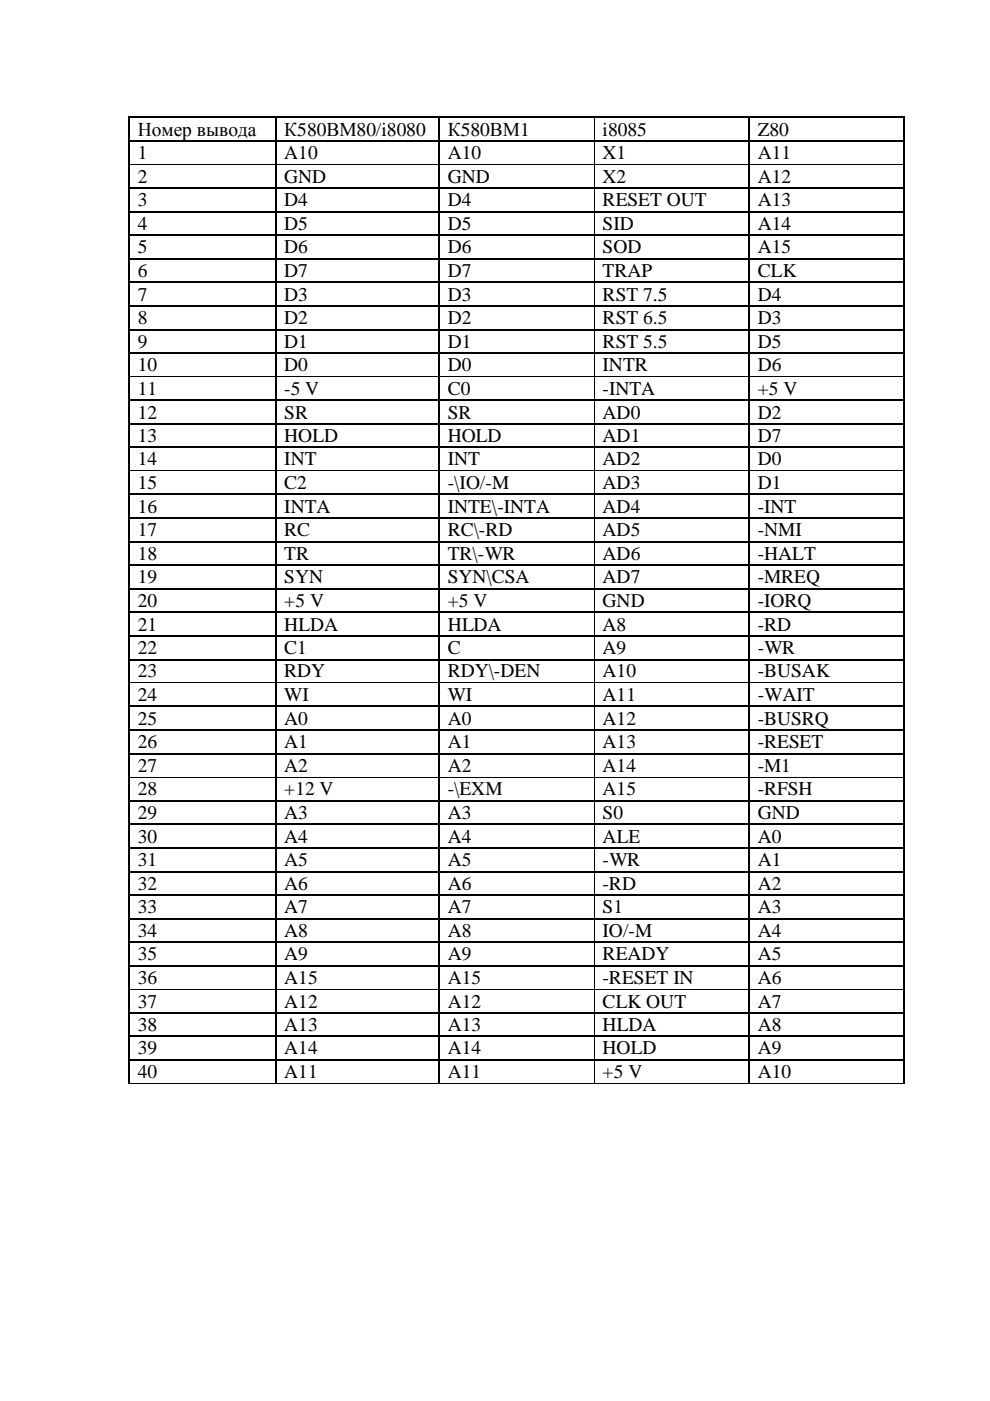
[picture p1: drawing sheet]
<svg xmlns="http://www.w3.org/2000/svg" width="210mm" height="297mm" viewBox="0 0 210 297" stroke-linecap="round" stroke-linejoin="round" font-family="sans-serif">
<defs><g id="words">
<g font-size="4.1">
<text x="29.2" y="28.8">Номер вывода</text>
<text x="60.3" y="28.8">К580ВМ80/i8080</text>
<text x="95" y="28.8">К580ВМ1</text>
<text x="127.8" y="28.8">i8085</text>
<text x="160.7" y="28.8">Z80</text>
<text x="29.2" y="33.7">1</text>
<text x="60.3" y="33.7">A10</text>
<text x="95" y="33.7">A10</text>
<text x="127.8" y="33.7">X1</text>
<text x="160.7" y="33.7">A11</text>
<text x="29.2" y="38.7">2</text>
<text x="60.3" y="38.7">GND</text>
<text x="95" y="38.7">GND</text>
<text x="127.8" y="38.7">X2</text>
<text x="160.7" y="38.7">A12</text>
<text x="29.2" y="43.7">3</text>
<text x="60.3" y="43.7">D4</text>
<text x="95" y="43.7">D4</text>
<text x="127.8" y="43.7">RESET OUT</text>
<text x="160.7" y="43.7">A13</text>
<text x="29.2" y="48.8">4</text>
<text x="29.2" y="53.7">5</text>
<text x="60.3" y="48.8">D5</text>
<text x="60.3" y="53.7">D6</text>
<text x="95" y="48.8">D5</text>
<text x="95" y="53.7">D6</text>
<text x="127.8" y="48.8">SID</text>
<text x="127.8" y="53.7">SOD</text>
<text x="160.7" y="48.8">A14</text>
<text x="160.7" y="53.7">A15</text>
<text x="29.2" y="58.7">6</text>
<text x="60.3" y="58.7">D7</text>
<text x="95" y="58.7">D7</text>
<text x="127.8" y="58.7">TRAP</text>
<text x="160.7" y="58.7">CLK</text>
<text x="29.2" y="63.7">7</text>
<text x="60.3" y="63.7">D3</text>
<text x="95" y="63.7">D3</text>
<text x="127.8" y="63.7">RST 7.5</text>
<text x="160.7" y="63.7">D4</text>
<text x="29.2" y="68.7">8</text>
<text x="60.3" y="68.7">D2</text>
<text x="95" y="68.7">D2</text>
<text x="127.8" y="68.7">RST 6.5</text>
<text x="160.7" y="68.7">D3</text>
<text x="29.2" y="73.7">9</text>
<text x="60.3" y="73.7">D1</text>
<text x="95" y="73.7">D1</text>
<text x="127.8" y="73.7">RST 5.5</text>
<text x="160.7" y="73.7">D5</text>
<text x="29.2" y="78.7">10</text>
<text x="29.2" y="83.7">11</text>
<text x="60.3" y="78.7">D0</text>
<text x="60.3" y="83.7">-5 V</text>
<text x="95" y="83.7">C0</text>
<text x="95" y="78.7">D0</text>
<text x="127.8" y="83.7">-INTA</text>
<text x="127.8" y="78.7">INTR</text>
<text x="160.7" y="83.7">+5 V</text>
<text x="160.7" y="78.7">D6</text>
<text x="29.2" y="88.7">12</text>
<text x="60.3" y="88.7">SR</text>
<text x="95" y="88.7">SR</text>
<text x="127.8" y="88.7">AD0</text>
<text x="160.7" y="88.7">D2</text>
<text x="29.2" y="93.7">13</text>
<text x="60.3" y="93.7">HOLD</text>
<text x="95" y="93.7">HOLD</text>
<text x="127.8" y="93.7">AD1</text>
<text x="160.7" y="93.7">D7</text>
<text x="29.2" y="98.7">14</text>
<text x="60.3" y="98.7">INT</text>
<text x="95" y="98.7">INT</text>
<text x="127.8" y="98.7">AD2</text>
<text x="160.7" y="98.7">D0</text>
<text x="29.2" y="103.7">15</text>
<text x="60.3" y="103.7">C2</text>
<text x="95" y="103.7">-\IO/-M</text>
<text x="127.8" y="103.7">AD3</text>
<text x="160.7" y="103.7">D1</text>
<text x="29.2" y="108.7">16</text>
<text x="29.2" y="113.7">17</text>
<text x="60.3" y="108.7">INTA</text>
<text x="60.3" y="113.7">RC</text>
<text x="95" y="108.7">INTE\-INTA</text>
<text x="95" y="113.7">RC\-RD</text>
<text x="127.8" y="113.7">AD5</text>
<text x="127.8" y="108.7">AD4</text>
<text x="160.7" y="113.7">-NMI</text>
<text x="160.7" y="108.7">-INT</text>
<text x="29.2" y="118.7">18</text>
<text x="60.3" y="118.7">TR</text>
<text x="95" y="118.7">TR\-WR</text>
<text x="127.8" y="118.7">AD6</text>
<text x="160.7" y="118.7">-HALT</text>
<text x="29.2" y="123.7">19</text>
<text x="60.3" y="123.7">SYN</text>
<text x="95" y="123.7">SYN\CSA</text>
<text x="127.8" y="123.7">AD7</text>
<text x="160.7" y="123.7">-MREQ</text>
<text x="29.2" y="128.7">20</text>
<text x="60.3" y="128.7">+5 V</text>
<text x="95" y="128.7">+5 V</text>
<text x="127.8" y="128.7">GND</text>
<text x="160.7" y="128.7">-IORQ</text>
<text x="29.2" y="133.7">21</text>
<text x="60.3" y="133.7">HLDA</text>
<text x="95" y="133.7">HLDA</text>
<text x="127.8" y="133.7">A8</text>
<text x="160.7" y="133.7">-RD</text>
<text x="29.2" y="138.6">22</text>
<text x="29.2" y="143.6">23</text>
<text x="60.3" y="138.6">C1</text>
<text x="60.3" y="143.6">RDY</text>
<text x="95" y="143.6">RDY\-DEN</text>
<text x="95" y="138.6">C</text>
<text x="127.8" y="138.6">A9</text>
<text x="127.8" y="143.6">A10</text>
<text x="160.7" y="138.6">-WR</text>
<text x="160.7" y="143.6">-BUSAK</text>
<text x="29.2" y="148.6">24</text>
<text x="60.3" y="148.6">WI</text>
<text x="95" y="148.6">WI</text>
<text x="127.8" y="148.6">A11</text>
<text x="160.7" y="148.6">-WAIT</text>
<text x="29.2" y="153.7">25</text>
<text x="60.3" y="153.7">A0</text>
<text x="95" y="153.7">A0</text>
<text x="127.8" y="153.7">A12</text>
<text x="160.7" y="153.7">-BUSRQ</text>
<text x="29.2" y="158.7">26</text>
<text x="60.3" y="158.7">A1</text>
<text x="95" y="158.7">A1</text>
<text x="127.8" y="158.7">A13</text>
<text x="160.7" y="158.7">-RESET</text>
<text x="29.2" y="163.6">27</text>
<text x="60.3" y="163.6">A2</text>
<text x="95" y="163.6">A2</text>
<text x="127.8" y="163.6">A14</text>
<text x="160.7" y="163.6">-M1</text>
<text x="29.2" y="168.6">28</text>
<text x="29.2" y="173.7">29</text>
<text x="60.3" y="168.6">+12 V</text>
<text x="60.3" y="173.7">A3</text>
<text x="95" y="168.6">-\EXM</text>
<text x="95" y="173.7">A3</text>
<text x="127.8" y="168.6">A15</text>
<text x="127.8" y="173.7">S0</text>
<text x="160.7" y="168.6">-RFSH</text>
<text x="160.7" y="173.7">GND</text>
<text x="29.2" y="178.6">30</text>
<text x="60.3" y="178.6">A4</text>
<text x="95" y="178.6">A4</text>
<text x="127.8" y="178.6">ALE</text>
<text x="160.7" y="178.6">A0</text>
<text x="29.2" y="183.6">31</text>
<text x="60.3" y="183.6">A5</text>
<text x="95" y="183.6">A5</text>
<text x="127.8" y="183.6">-WR</text>
<text x="160.7" y="183.6">A1</text>
<text x="29.2" y="188.6">32</text>
<text x="60.3" y="188.6">A6</text>
<text x="95" y="188.6">A6</text>
<text x="127.8" y="188.6">-RD</text>
<text x="160.7" y="188.6">A2</text>
<text x="29.2" y="193.6">33</text>
<text x="60.3" y="193.6">A7</text>
<text x="95" y="193.6">A7</text>
<text x="127.8" y="193.6">S1</text>
<text x="160.7" y="193.6">A3</text>
<text x="29.2" y="198.6">34</text>
<text x="29.2" y="203.6">35</text>
<text x="60.3" y="198.6">A8</text>
<text x="60.3" y="203.6">A9</text>
<text x="95" y="198.6">A8</text>
<text x="95" y="203.6">A9</text>
<text x="127.8" y="198.6">IO/-M</text>
<text x="127.8" y="203.6">READY</text>
<text x="160.7" y="198.6">A4</text>
<text x="160.7" y="203.6">A5</text>
<text x="29.2" y="208.6">36</text>
<text x="60.3" y="208.6">A15</text>
<text x="95" y="208.6">A15</text>
<text x="127.8" y="208.6">-RESET IN</text>
<text x="160.7" y="208.6">A6</text>
<text x="29.2" y="213.6">37</text>
<text x="60.3" y="213.6">A12</text>
<text x="95" y="213.6">A12</text>
<text x="127.8" y="213.6">CLK OUT</text>
<text x="160.7" y="213.6">A7</text>
<text x="29.2" y="218.6">38</text>
<text x="60.3" y="218.6">A13</text>
<text x="95" y="218.6">A13</text>
<text x="127.8" y="218.6">HLDA</text>
<text x="160.7" y="218.6">A8</text>
<text x="29.2" y="223.6">39</text>
<text x="60.3" y="223.6">A14</text>
<text x="95" y="223.6">A14</text>
<text x="127.8" y="223.6">HOLD</text>
<text x="160.7" y="223.6">A9</text>
<text x="29.2" y="228.6">40</text>
<text x="60.3" y="228.6">A11</text>
<text x="95" y="228.6">A11</text>
<text x="127.8" y="228.6">+5 V</text>
<text x="160.7" y="228.6">A10</text>
</g>
</g></defs>
<g fill="#000">
<path d="M27.2 24.8h.3v.2h-.3zM27.2 29.8h.3v.3h-.3zM27.2 34.8h.3v.2h-.3zM58.3 24.8h.2v.2h-.2zM58.3 29.8h.2v.3h-.2zM58.3 34.8h.2v.2h-.2zM93 24.8h.2v.2h-.2zM93 29.8h.2v.3h-.2zM93 34.8h.2v.2h-.2zM125.9 24.8h.2v.2h-.2zM125.9 29.8h.2v.3h-.2zM125.9 34.8h.2v.2h-.2z"/>
<path d="M158.7 24.8h.2v.2h-.2zM158.7 29.8h.2v.3h-.2zM158.7 34.8h.2v.2h-.2zM191.6 24.8h.2v.2h-.2zM191.6 29.8h.2v.3h-.2zM191.6 34.8h.2v.2h-.2zM27.2 39.8h.3v.2h-.3zM27.2 44.7h.3v.3h-.3zM27.2 49.8h.3v.2h-.3zM27.2 54.8h.3v.2h-.3zM27.2 59.7h.3v.3h-.3zM58.3 39.8h.2v.2h-.2z"/>
<path d="M58.3 44.7h.2v.3h-.2zM58.3 49.8h.2v.2h-.2zM58.3 54.8h.2v.2h-.2zM58.3 59.7h.2v.3h-.2zM93 39.8h.2v.2h-.2zM93 44.7h.2v.3h-.2zM93 49.8h.2v.2h-.2zM93 54.8h.2v.2h-.2zM93 59.7h.2v.3h-.2zM125.9 39.8h.2v.2h-.2zM125.9 44.7h.2v.3h-.2zM125.9 49.8h.2v.2h-.2z"/>
<path d="M125.9 54.8h.2v.2h-.2zM125.9 59.7h.2v.3h-.2zM158.7 39.8h.2v.2h-.2zM158.7 44.7h.2v.3h-.2zM158.7 49.8h.2v.2h-.2zM158.7 54.8h.2v.2h-.2zM158.7 59.7h.2v.3h-.2zM191.6 39.8h.2v.2h-.2zM191.6 44.7h.2v.3h-.2zM191.6 49.8h.2v.2h-.2zM191.6 54.8h.2v.2h-.2zM191.6 59.7h.2v.3h-.2z"/>
<path d="M27.2 64.7h.3v.3h-.3zM27.2 69.8h.3v.2h-.3zM27.2 74.8h.3v.2h-.3zM27.2 79.8h.3v.2h-.3zM58.3 64.7h.2v.3h-.2zM58.3 69.8h.2v.2h-.2zM58.3 74.8h.2v.2h-.2zM58.3 79.8h.2v.2h-.2zM93 64.7h.2v.3h-.2zM93 69.8h.2v.2h-.2zM93 74.8h.2v.2h-.2zM93 79.8h.2v.2h-.2z"/>
<path d="M125.9 64.7h.2v.3h-.2zM125.9 69.8h.2v.2h-.2zM125.9 74.8h.2v.2h-.2zM125.9 79.8h.2v.2h-.2zM158.7 64.7h.2v.3h-.2zM158.7 69.8h.2v.2h-.2zM158.7 74.8h.2v.2h-.2zM158.7 79.8h.2v.2h-.2zM191.6 64.7h.2v.3h-.2zM191.6 69.8h.2v.2h-.2zM191.6 74.8h.2v.2h-.2zM191.6 79.8h.2v.2h-.2z"/>
<path d="M27.2 84.7h.3v.3h-.3zM27.2 89.7h.3v.3h-.3zM27.2 94.7h.3v.3h-.3zM27.2 99.7h.3v.2h-.3zM58.3 84.7h.2v.3h-.2zM58.3 89.7h.2v.3h-.2zM58.3 94.7h.2v.3h-.2zM58.3 99.7h.2v.2h-.2zM93 84.7h.2v.3h-.2zM93 89.7h.2v.3h-.2zM93 94.7h.2v.3h-.2zM93 99.7h.2v.2h-.2z"/>
<path d="M125.9 84.7h.2v.3h-.2zM125.9 89.7h.2v.3h-.2zM125.9 94.7h.2v.3h-.2zM125.9 99.7h.2v.2h-.2zM158.7 84.7h.2v.3h-.2zM158.7 89.7h.2v.3h-.2zM158.7 94.7h.2v.3h-.2zM158.7 99.7h.2v.2h-.2zM191.6 84.7h.2v.3h-.2zM191.6 89.7h.2v.3h-.2zM191.6 94.7h.2v.3h-.2zM191.6 99.7h.2v.2h-.2z"/>
<path d="M27.2 104.7h.3v.2h-.3zM27.2 109.7h.3v.3h-.3zM27.2 114.7h.3v.3h-.3zM27.2 119.7h.3v.3h-.3zM58.3 104.7h.2v.2h-.2zM58.3 109.7h.2v.3h-.2zM58.3 114.7h.2v.3h-.2zM58.3 119.7h.2v.3h-.2zM93 104.7h.2v.2h-.2zM93 109.7h.2v.3h-.2zM93 114.7h.2v.3h-.2zM93 119.7h.2v.3h-.2z"/>
<path d="M125.9 104.7h.2v.2h-.2zM125.9 109.7h.2v.3h-.2zM125.9 114.7h.2v.3h-.2zM125.9 119.7h.2v.3h-.2zM158.7 104.7h.2v.2h-.2zM158.7 109.7h.2v.3h-.2zM158.7 114.7h.2v.3h-.2zM158.7 119.7h.2v.3h-.2zM191.6 104.7h.2v.2h-.2zM191.6 109.7h.2v.3h-.2zM191.6 114.7h.2v.3h-.2zM191.6 119.7h.2v.3h-.2z"/>
<path d="M27.2 124.7h.3v.2h-.3zM27.2 129.7h.3v.2h-.3zM27.2 134.7h.3v.3h-.3zM27.2 139.7h.3v.3h-.3zM58.3 124.7h.2v.2h-.2zM58.3 129.7h.2v.2h-.2zM58.3 134.7h.2v.3h-.2zM58.3 139.7h.2v.3h-.2zM93 124.7h.2v.2h-.2zM93 129.7h.2v.2h-.2zM93 134.7h.2v.3h-.2zM93 139.7h.2v.3h-.2z"/>
<path d="M125.9 124.7h.2v.2h-.2zM125.9 129.7h.2v.2h-.2zM125.9 134.7h.2v.3h-.2zM125.9 139.7h.2v.3h-.2zM158.7 124.7h.2v.2h-.2zM158.7 129.7h.2v.2h-.2zM158.7 134.7h.2v.3h-.2zM158.7 139.7h.2v.3h-.2zM191.6 124.7h.2v.2h-.2zM191.6 129.7h.2v.2h-.2zM191.6 134.7h.2v.3h-.2zM191.6 139.7h.2v.3h-.2z"/>
<path d="M27.2 144.7h.3v.2h-.3zM27.2 149.6h.3v.3h-.3zM27.2 154.7h.3v.2h-.3zM27.2 159.7h.3v.2h-.3zM58.3 144.7h.2v.2h-.2zM58.3 149.6h.2v.3h-.2zM58.3 154.7h.2v.2h-.2zM58.3 159.7h.2v.2h-.2zM93 144.7h.2v.2h-.2zM93 149.6h.2v.3h-.2zM93 154.7h.2v.2h-.2zM93 159.7h.2v.2h-.2z"/>
<path d="M125.9 144.7h.2v.2h-.2zM125.9 149.6h.2v.3h-.2zM125.9 154.7h.2v.2h-.2zM125.9 159.7h.2v.2h-.2zM158.7 144.7h.2v.2h-.2zM158.7 149.6h.2v.3h-.2zM158.7 154.7h.2v.2h-.2zM158.7 159.7h.2v.2h-.2zM191.6 144.7h.2v.2h-.2zM191.6 149.6h.2v.3h-.2zM191.6 154.7h.2v.2h-.2zM191.6 159.7h.2v.2h-.2z"/>
<path d="M27.2 164.7h.3v.2h-.3zM27.2 169.6h.3v.3h-.3zM27.2 174.7h.3v.2h-.3zM27.2 179.7h.3v.2h-.3zM58.3 164.7h.2v.2h-.2zM58.3 169.6h.2v.3h-.2zM58.3 174.7h.2v.2h-.2zM58.3 179.7h.2v.2h-.2zM93 164.7h.2v.2h-.2zM93 169.6h.2v.3h-.2zM93 174.7h.2v.2h-.2zM93 179.7h.2v.2h-.2z"/>
<path d="M125.9 164.7h.2v.2h-.2zM125.9 169.6h.2v.3h-.2zM125.9 174.7h.2v.2h-.2zM125.9 179.7h.2v.2h-.2zM158.7 164.7h.2v.2h-.2zM158.7 169.6h.2v.3h-.2zM158.7 174.7h.2v.2h-.2zM158.7 179.7h.2v.2h-.2zM191.6 164.7h.2v.2h-.2zM191.6 169.6h.2v.3h-.2zM191.6 174.7h.2v.2h-.2zM191.6 179.7h.2v.2h-.2z"/>
<path d="M27.2 184.7h.3v.2h-.3zM27.2 189.6h.3v.3h-.3zM27.2 194.6h.3v.3h-.3zM27.2 199.6h.3v.3h-.3zM58.3 184.7h.2v.2h-.2zM58.3 189.6h.2v.3h-.2zM58.3 194.6h.2v.3h-.2zM58.3 199.6h.2v.3h-.2zM93 184.7h.2v.2h-.2zM93 189.6h.2v.3h-.2zM93 194.6h.2v.3h-.2zM93 199.6h.2v.3h-.2z"/>
<path d="M125.9 184.7h.2v.2h-.2zM125.9 189.6h.2v.3h-.2zM125.9 194.6h.2v.3h-.2zM125.9 199.6h.2v.3h-.2zM158.7 184.7h.2v.2h-.2zM158.7 189.6h.2v.3h-.2zM158.7 194.6h.2v.3h-.2zM158.7 199.6h.2v.3h-.2zM191.6 184.7h.2v.2h-.2zM191.6 189.6h.2v.3h-.2zM191.6 194.6h.2v.3h-.2zM191.6 199.6h.2v.3h-.2z"/>
<path d="M27.2 204.6h.3v.3h-.3zM27.2 209.6h.3v.2h-.3zM27.2 214.6h.3v.3h-.3zM27.2 219.6h.3v.3h-.3zM58.3 204.6h.2v.3h-.2zM58.3 209.6h.2v.2h-.2zM58.3 214.6h.2v.3h-.2zM58.3 219.6h.2v.3h-.2zM93 204.6h.2v.3h-.2zM93 209.6h.2v.2h-.2zM93 214.6h.2v.3h-.2zM93 219.6h.2v.3h-.2z"/>
<path d="M125.9 204.6h.2v.3h-.2zM125.9 209.6h.2v.2h-.2zM125.9 214.6h.2v.3h-.2zM125.9 219.6h.2v.3h-.2zM158.7 204.6h.2v.3h-.2zM158.7 209.6h.2v.2h-.2zM158.7 214.6h.2v.3h-.2zM158.7 219.6h.2v.3h-.2zM191.6 204.6h.2v.3h-.2zM191.6 209.6h.2v.2h-.2zM191.6 214.6h.2v.3h-.2zM191.6 219.6h.2v.3h-.2z"/>
<path d="M27.2 224.6h.3v.3h-.3zM27.2 229.7h.3v.2h-.3zM58.3 224.6h.2v.3h-.2zM58.3 229.7h.2v.2h-.2zM93 224.6h.2v.3h-.2zM93 229.7h.2v.2h-.2zM125.9 224.6h.2v.3h-.2zM125.9 229.7h.2v.2h-.2zM158.7 224.6h.2v.3h-.2zM158.7 229.7h.2v.2h-.2zM191.6 224.6h.2v.3h-.2zM191.6 229.7h.2v.2h-.2z"/>
</g>
<g fill="none" stroke="#000" stroke-width=".25">
<path d="M27.3 25v4.8M27.3 30.1v4.7M27.3 35v4.8M27.5 24.9h30.8M27.5 29.9h30.8M27.5 39.9h30.8M58.4 25v4.8M58.4 30.1v4.7M58.4 35v4.8M58.5 24.9h34.5M58.5 29.9h34.5M58.5 39.9h34.5"/>
<path d="M93.1 25v4.8M93.1 30.1v4.7M93.1 35v4.8M93.2 24.9h32.7M93.2 29.9h32.7M93.2 39.9h32.7M126.1 24.9h32.6M126.1 29.9h32.6M126.1 39.9h32.6M158.8 25v4.8M158.8 30.1v4.7M158.8 35v4.8"/>
<path d="M158.9 24.9h32.7M158.9 29.9h32.7M158.9 39.9h32.7M191.7 25v4.8M191.7 30.1v4.7M191.7 35v4.8M27.3 40v4.7M27.3 45v4.8M27.3 50v4.8M27.3 55v4.7M27.3 60v4.7M27.5 44.9h30.8"/>
<path d="M27.5 49.9h30.8M27.5 54.9h30.8M27.5 59.9h30.8M58.4 40v4.7M58.4 45v4.8M58.4 50v4.8M58.4 55v4.7M58.4 60v4.7M58.5 44.9h34.5M58.5 49.9h34.5M58.5 54.9h34.5M58.5 59.9h34.5"/>
<path d="M93.1 40v4.7M93.1 45v4.8M93.1 50v4.8M93.1 55v4.7M93.1 60v4.7M93.2 44.9h32.7M93.2 49.9h32.7M93.2 54.9h32.7M93.2 59.9h32.7M126.1 44.9h32.6M126.1 49.9h32.6M126.1 54.9h32.6"/>
<path d="M126.1 59.9h32.6M158.8 40v4.7M158.8 45v4.8M158.8 50v4.8M158.8 55v4.7M158.8 60v4.7M158.9 44.9h32.7M158.9 49.9h32.7M158.9 54.9h32.7M158.9 59.9h32.7M191.7 40v4.7M191.7 45v4.8"/>
<path d="M191.7 50v4.8M191.7 55v4.7M191.7 60v4.7M27.3 65v4.8M27.3 70v4.8M27.3 75v4.8M27.3 80v4.7M27.5 64.9h30.8M27.5 69.9h30.8M27.5 74.9h30.8M58.4 65v4.8M58.4 70v4.8"/>
<path d="M58.4 75v4.8M58.4 80v4.7M58.5 64.9h34.5M58.5 69.9h34.5M58.5 74.9h34.5M93.1 65v4.8M93.1 70v4.8M93.1 75v4.8M93.1 80v4.7M93.2 64.9h32.7M93.2 69.9h32.7M93.2 74.9h32.7"/>
<path d="M126.1 64.9h32.6M126.1 69.9h32.6M126.1 74.9h32.6M158.8 65v4.8M158.8 70v4.8M158.8 75v4.8M158.8 80v4.7M158.9 64.9h32.7M158.9 69.9h32.7M158.9 74.9h32.7M191.7 65v4.8M191.7 70v4.8"/>
<path d="M191.7 75v4.8M191.7 80v4.7M27.3 85v4.7M27.3 90v4.7M27.3 95v4.7M27.3 99.9v4.8M27.5 84.8h30.8M27.5 89.9h30.8M27.5 94.9h30.8M58.4 85v4.7M58.4 90v4.7M58.4 95v4.7"/>
<path d="M58.4 99.9v4.8M58.5 84.8h34.5M58.5 89.9h34.5M58.5 94.9h34.5M93.1 85v4.7M93.1 90v4.7M93.1 95v4.7M93.1 99.9v4.8M93.2 84.8h32.7M93.2 89.9h32.7M93.2 94.9h32.7M126.1 84.8h32.6"/>
<path d="M126.1 89.9h32.6M126.1 94.9h32.6M158.8 85v4.7M158.8 90v4.7M158.8 95v4.7M158.8 99.9v4.8M158.9 84.8h32.7M158.9 89.9h32.7M158.9 94.9h32.7M191.7 85v4.7M191.7 90v4.7M191.7 95v4.7"/>
<path d="M191.7 99.9v4.8M27.3 104.9v4.8M27.3 110v4.7M27.3 115v4.7M27.3 120v4.7M27.5 104.8h30.8M27.5 109.9h30.8M27.5 114.9h30.8M27.5 119.8h30.8M58.4 104.9v4.8M58.4 110v4.7M58.4 115v4.7"/>
<path d="M58.4 120v4.7M58.5 104.8h34.5M58.5 109.9h34.5M58.5 114.9h34.5M58.5 119.8h34.5M93.1 104.9v4.8M93.1 110v4.7M93.1 115v4.7M93.1 120v4.7M93.2 104.8h32.7M93.2 109.9h32.7M93.2 114.9h32.7"/>
<path d="M93.2 119.8h32.7M126.1 104.8h32.6M126.1 109.9h32.6M126.1 114.9h32.6M126.1 119.8h32.6M158.8 104.9v4.8M158.8 110v4.7M158.8 115v4.7M158.8 120v4.7M158.9 104.8h32.7M158.9 109.9h32.7M158.9 114.9h32.7"/>
<path d="M158.9 119.8h32.7M191.7 104.9v4.8M191.7 110v4.7M191.7 115v4.7M191.7 120v4.7M27.3 124.9v4.8M27.3 129.9v4.8M27.3 135v4.7M27.3 140v4.7M27.5 124.8h30.8M27.5 129.8h30.8M27.5 134.8h30.8"/>
<path d="M27.5 139.8h30.8M58.4 124.9v4.8M58.4 129.9v4.8M58.4 135v4.7M58.4 140v4.7M58.5 124.8h34.5M58.5 129.8h34.5M58.5 134.8h34.5M58.5 139.8h34.5M93.1 124.9v4.8M93.1 129.9v4.8M93.1 135v4.7"/>
<path d="M93.1 140v4.7M93.2 124.8h32.7M93.2 129.8h32.7M93.2 134.8h32.7M93.2 139.8h32.7M126.1 124.8h32.6M126.1 129.8h32.6M126.1 134.8h32.6M126.1 139.8h32.6M158.8 124.9v4.8M158.8 129.9v4.8M158.8 135v4.7"/>
<path d="M158.8 140v4.7M158.9 124.8h32.7M158.9 129.8h32.7M158.9 134.8h32.7M158.9 139.8h32.7M191.7 124.9v4.8M191.7 129.9v4.8M191.7 135v4.7M191.7 140v4.7M27.3 144.9v4.7M27.3 149.9v4.8M27.3 154.9v4.8"/>
<path d="M27.3 159.9v4.8M27.5 149.8h30.8M27.5 154.8h30.8M27.5 159.8h30.8M58.4 144.9v4.7M58.4 149.9v4.8M58.4 154.9v4.8M58.4 159.9v4.8M58.5 149.8h34.5M58.5 154.8h34.5M58.5 159.8h34.5M93.1 144.9v4.7"/>
<path d="M93.1 149.9v4.8M93.1 154.9v4.8M93.1 159.9v4.8M93.2 149.8h32.7M93.2 154.8h32.7M93.2 159.8h32.7M126.1 149.8h32.6M126.1 154.8h32.6M126.1 159.8h32.6M158.8 144.9v4.7M158.8 149.9v4.8M158.8 154.9v4.8"/>
<path d="M158.8 159.9v4.8M158.9 149.8h32.7M158.9 154.8h32.7M158.9 159.8h32.7M191.7 144.9v4.7M191.7 149.9v4.8M191.7 154.9v4.8M191.7 159.9v4.8M27.3 164.9v4.7M27.3 169.9v4.8M27.3 174.9v4.8M27.3 179.9v4.8"/>
<path d="M27.5 169.8h30.8M27.5 174.8h30.8M27.5 179.8h30.8M58.4 164.9v4.7M58.4 169.9v4.8M58.4 174.9v4.8M58.4 179.9v4.8M58.5 169.8h34.5M58.5 174.8h34.5M58.5 179.8h34.5M93.1 164.9v4.7M93.1 169.9v4.8"/>
<path d="M93.1 174.9v4.8M93.1 179.9v4.8M93.2 169.8h32.7M93.2 174.8h32.7M93.2 179.8h32.7M126.1 169.8h32.6M126.1 174.8h32.6M126.1 179.8h32.6M158.8 164.9v4.7M158.8 169.9v4.8M158.8 174.9v4.8M158.8 179.9v4.8"/>
<path d="M158.9 169.8h32.7M158.9 174.8h32.7M158.9 179.8h32.7M191.7 164.9v4.7M191.7 169.9v4.8M191.7 174.9v4.8M191.7 179.9v4.8M27.3 184.9v4.7M27.3 189.9v4.7M27.3 194.9v4.7M27.3 199.9v4.7M27.5 184.8h30.8"/>
<path d="M27.5 189.7h30.8M27.5 194.8h30.8M27.5 199.8h30.8M58.4 184.9v4.7M58.4 189.9v4.7M58.4 194.9v4.7M58.4 199.9v4.7M58.5 184.8h34.5M58.5 189.7h34.5M58.5 194.8h34.5M58.5 199.8h34.5M93.1 184.9v4.7"/>
<path d="M93.1 189.9v4.7M93.1 194.9v4.7M93.1 199.9v4.7M93.2 184.8h32.7M93.2 189.7h32.7M93.2 194.8h32.7M93.2 199.8h32.7M126.1 184.8h32.6M126.1 189.7h32.6M126.1 194.8h32.6M126.1 199.8h32.6M158.8 184.9v4.7"/>
<path d="M158.8 189.9v4.7M158.8 194.9v4.7M158.8 199.9v4.7M158.9 184.8h32.7M158.9 189.7h32.7M158.9 194.8h32.7M158.9 199.8h32.7M191.7 184.9v4.7M191.7 189.9v4.7M191.7 194.9v4.7M191.7 199.9v4.7M27.3 204.9v4.7"/>
<path d="M27.3 209.8v4.8M27.3 214.9v4.7M27.3 219.9v4.7M27.5 204.8h30.8M27.5 214.8h30.8M27.5 219.8h30.8M58.4 204.9v4.7M58.4 209.8v4.8M58.4 214.9v4.7M58.4 219.9v4.7M58.5 204.8h34.5M58.5 214.8h34.5"/>
<path d="M58.5 219.8h34.5M93.1 204.9v4.7M93.1 209.8v4.8M93.1 214.9v4.7M93.1 219.9v4.7M93.2 204.8h32.7M93.2 214.8h32.7M93.2 219.8h32.7M126.1 204.8h32.6M126.1 214.8h32.6M126.1 219.8h32.6M158.8 204.9v4.7"/>
<path d="M158.8 209.8v4.8M158.8 214.9v4.7M158.8 219.9v4.7M158.9 204.8h32.7M158.9 214.8h32.7M158.9 219.8h32.7M191.7 204.9v4.7M191.7 209.8v4.8M191.7 214.9v4.7M191.7 219.9v4.7M27.3 224.9v4.8M27.5 224.7h30.8"/>
<path d="M58.4 224.9v4.8M58.5 224.7h34.5M93.1 224.9v4.8M93.2 224.7h32.7M126.1 224.7h32.6M158.8 224.9v4.8M158.9 224.7h32.7M191.7 224.9v4.8"/>
</g>
<g fill="none" stroke="#000" stroke-width=".21">
<path d="M27.5 34.9h30.8M58.5 34.9h34.5M93.2 34.9h32.7M126 25v4.8M126 30.1v4.7M126 35v4.8M126.1 34.9h32.6M158.9 34.9h32.7M126 40v4.7M126 45v4.8M126 50v4.8M126 55v4.7"/>
<path d="M126 60v4.7M27.5 79.9h30.8M58.5 79.9h34.5M93.2 79.9h32.7M126 65v4.8M126 70v4.8M126 75v4.8M126 80v4.7M126.1 79.9h32.6M158.9 79.9h32.7M27.5 99.8h30.8M58.5 99.8h34.5"/>
<path d="M93.2 99.8h32.7M126 85v4.7M126 90v4.7M126 95v4.7M126 99.9v4.8M126.1 99.8h32.6M158.9 99.8h32.7M126 104.9v4.8M126 110v4.7M126 115v4.7M126 120v4.7M126 124.9v4.8"/>
<path d="M126 129.9v4.8M126 135v4.7M126 140v4.7M27.5 144.8h30.8M58.5 144.8h34.5M93.2 144.8h32.7M126 144.9v4.7M126 149.9v4.8M126 154.9v4.8M126 159.9v4.8M126.1 144.8h32.6M158.9 144.8h32.7"/>
<path d="M27.5 164.8h30.8M58.5 164.8h34.5M93.2 164.8h32.7M126 164.9v4.7M126 169.9v4.8M126 174.9v4.8M126 179.9v4.8M126.1 164.8h32.6M158.9 164.8h32.7M126 184.9v4.7M126 189.9v4.7M126 194.9v4.7"/>
<path d="M126 199.9v4.7M27.5 209.7h30.8M58.5 209.7h34.5M93.2 209.7h32.7M126 204.9v4.7M126 209.8v4.8M126 214.9v4.7M126 219.9v4.7M126.1 209.7h32.6M158.9 209.7h32.7M27.5 229.8h30.8M58.5 229.8h34.5"/>
<path d="M93.2 229.8h32.7M126 224.9v4.8M126.1 229.8h32.6M158.9 229.8h32.7"/>
</g>
<use href="#words"/>
</svg>
